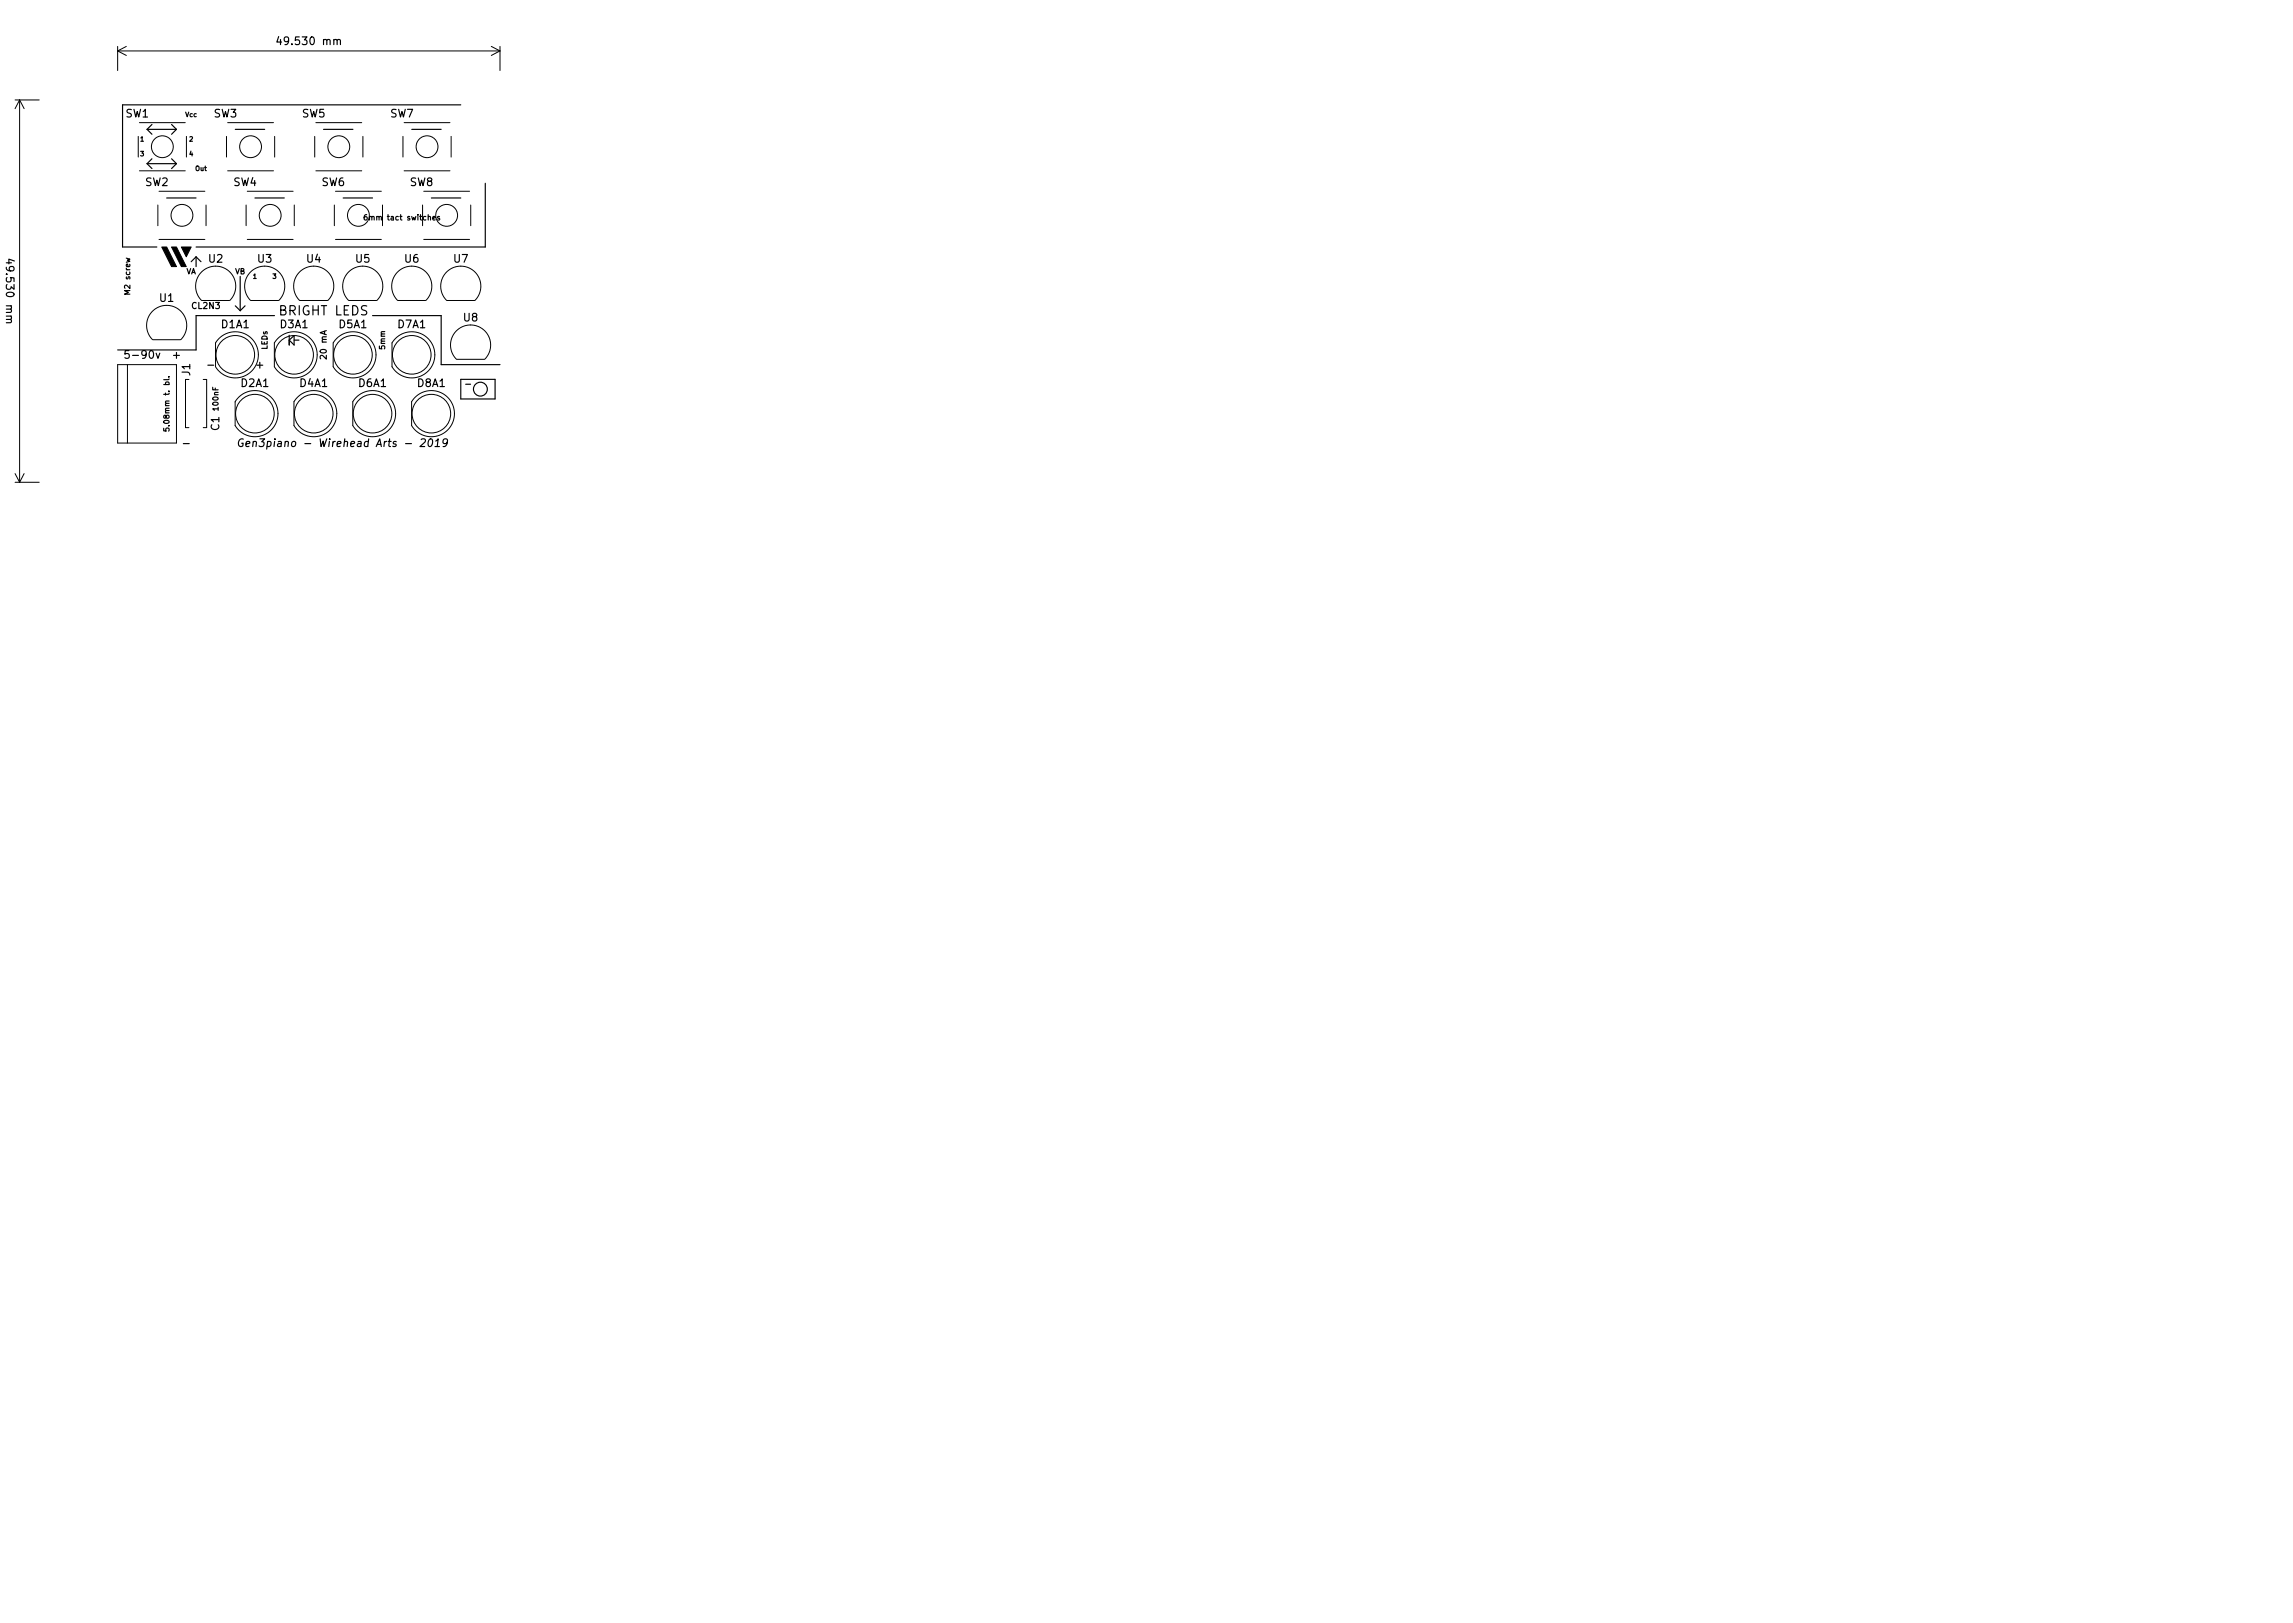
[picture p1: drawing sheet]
<svg xmlns="http://www.w3.org/2000/svg" width="297mm" height="210mm" viewBox="0 0 297 210" stroke-linecap="round" stroke-linejoin="round" font-family="sans-serif">
<defs><g id="words">
<text font-size="1.7" x="36.2" y="40.9">BRIGHT LEDS</text>
<g font-size="1.4">
<text x="36.4" y="5.8">49.530 mm</text>
<text x="16.3" y="15.2">SW1</text>
<text x="27.7" y="15.2">SW3</text>
<text x="39.1" y="15.2">SW5</text>
<text x="50.6" y="15.2">SW7</text>
<text x="18.8" y="24.1">SW2</text>
<text x="30.2" y="24.1">SW4</text>
<text x="41.7" y="24.1">SW6</text>
<text x="53.1" y="24.1">SW8</text>
<text x=".8" y="34.2" transform="rotate(90 .8 34.2)">49.530 mm</text>
<text x="27" y="34">U2</text>
<text x="33.4" y="34">U3</text>
<text x="39.7" y="34">U4</text>
<text x="46.1" y="34">U5</text>
<text x="52.4" y="34">U6</text>
<text x="58.8" y="34">U7</text>
<text x="20.7" y="39.1">U1</text>
<text x="60.1" y="41.6">U8</text>
<text x="16.6" y="46.5">5-90v</text>
<text x="22.5" y="46.5">+</text>
<text x="27.1" y="47.7">-</text>
<text x="28.7" y="42.5">D1A1</text>
<text x="33.2" y="47.7">+</text>
<text x="36.3" y="42.5">D3A1</text>
<text x="43.9" y="42.5">D5A1</text>
<text x="51.6" y="42.5">D7A1</text>
<text x="24.6" y="48.6" transform="rotate(-90 24.6 48.6)">J1</text>
<text x="31.2" y="50.1">D2A1</text>
<text x="38.9" y="50.1">D4A1</text>
<text x="46.5" y="50.1">D6A1</text>
<text x="54.1" y="50.1">D8A1</text>
<text x="23.9" y="57.9">-</text>
<text x="28.4" y="55.7" transform="rotate(-90 28.4 55.7)">C1</text>
<text x="33.3" y="57.9">Gen3piano - Wirehead Arts - 2019</text>
</g>
<g font-size="1.1">
<text x="24.9" y="40">CL2N3</text>
<text x="42.3" y="46.4" transform="rotate(-90 42.3 46.4)">20 mA</text>
</g>
<g font-size="1">
<text x="47.7" y="28.5">6mm tact switches</text>
<text x="24.1" y="35.5">VA</text>
<text x="30.4" y="35.5">VB</text>
<text x="16.9" y="38" transform="rotate(-90 16.9 38)">M2 screw</text>
<text x="34.6" y="45.3" transform="rotate(-90 34.6 45.3)">LEDs</text>
<text x="49.9" y="45.2" transform="rotate(-90 49.9 45.2)">5mm</text>
<text x="28.3" y="53.1" transform="rotate(-90 28.3 53.1)">100nF</text>
<text x="21.9" y="55.3" transform="rotate(-90 21.9 55.3)">5.08mm t. bl.</text>
</g>
<g font-size=".8">
<text x="24" y="15.2">Vcc</text>
<text x="18.2" y="20.2">3</text>
<text x="18.2" y="18.3">1</text>
<text x="24.5" y="20.2">4</text>
<text x="24.5" y="18.3">2</text>
<text x="25.3" y="22.1">Out</text>
<text x="32.8" y="36.1">1</text>
<text x="35.3" y="36.1">3</text>
</g>
</g></defs>
<path d="M21 32h.6l1.3 2.5h-.7zM23.5 32h1.3l-.7 1.3zM22.2 32h.7l1.2 2.5h-.6z" fill="#000" stroke="#000" stroke-width=".13"/>
<g fill="none" stroke="#000" stroke-width=".15">
<path d="M19 16.8l.7 .6M19 16.8h3.9M19.7 16.1l-.7 .7M22.2 16.1l.7 .7M22.9 16.8l-.7 .6M30.5 16.8h3.8M36.1 4.7l-.2 .7h.6M41.9 16.8h3.8M43.7 5.3l.1-.2 .3 .1v.6M53.3 16.8h3.8M59.7 13.6h-43.8v18.4h4.4M1.9 33.8l-.7-.2v.6"/>
<path d="M19 21.2l.7 .6M19 21.2h3.9M19.7 20.6l-.7 .6M21.6 25.6h3.8M22.2 20.6l.7 .6M22.9 21.2l-.7 .6M25.4 33.3l.6 .6M25.4 33.3l-.6 .6M25.4 33.3v1.2M30.5 39.6l.6 .7M31.1 35.8v4.5M31.7 39.6l-.6 .7"/>
<path d="M33 25.6h3.8M44.4 25.6h3.9M47.5 27.8h-.2l-.1 .2v.4l.1 .1 .2-.1v-.3h-.2l-.1 .1M55.9 25.6h3.8M56.9 28.1l-.1-.1-.1 .1v.1l.2 .1v.2h-.2M62.9 23.7v8.3h-37.5M1.3 41.4l.2 .1-.1 .3h-.6M16.7 45.4h-.5v.5l.1-.1h.4v.2v.3l-.1 .1-.4-.1M20.2 45.8l.3 .6 .2-.6M21.2 55.5v.3l.3 .1v-.4h.3l.1 .1-.1 .3M21.8 48.8h.1M21.9 49.1l-.1 .1h-.6"/>
<path d="M31.5 56.9a.51 .51 0 0 0-.6 .3 .51 .51 0 0 0 .3 .7l.3-.1v-.4h-.2M31.9 57.5l.5-.1-.1-.2h-.3l-.2 .5 .2 .2 .3-.1M32.8 57.3l.2-.1h.2v.7M32.8 57.2l-.1 .7M35.6 40.9h-10.2v4.4h-10.2M37.5 44.1l.6-.6v1.2zM37.5 43.4v1.3M38.1 44.1h.6M48.3 40.9h8.8v6.3h7.7M56.3 57.9h.6M56.4 57.1l.4-.2-.2 1M57.9 57.3l-.2 .2-.2-.1-.1-.1 .1-.4h.3h.1a.74 .74 0 0 1-.3 1h-.2"/>
<path d="M59.7 49.1h4.4v2.6h-4.4zM60.3 49.8h.7"/>
<circle cx="62.2" cy="50.4" r=".9"/>
</g>
<g fill="none" stroke="#000" stroke-width=".13">
<path d="M2 12.9h3.1M2.5 12.9v49.6M2.5 12.9l-.5 1.2M2.5 12.9l.6 1.2M15.2 6.6h49.6M15.2 6v3.1M15.2 6.6l1.2 .6M16.4 6l-1.2 .6M17.9 17.7v2.6M18.1 15.9h5.9M24.1 17.7v2.6M29.3 17.7v2.6"/>
<path d="M29.5 15.9h5.9M35.6 17.7v2.6M40.8 17.7v2.6M40.9 15.9h6M47 17.7v2.6M52.2 17.7v2.6M52.3 15.9h6M58.4 17.7v2.6M63.6 6l1.2 .6M64.8 6v3.1M64.8 6.6l-1.2 .6M18.1 22.1h5.9"/>
<path d="M20.4 26.6v2.6M20.6 24.8h5.9M20.6 31h5.9M26.1 38.9a2.6 2.6 0 0 1 0-3.7 2.6 2.6 0 0 1 3.7 0 2.6 2.6 0 0 1 0 3.7M26.1 38.9h3.6M26.7 26.6v2.6M29.5 22.1h5.9M31.9 26.6v2.6M32 24.8h6M32 31h6M32.5 38.9a2.6 2.6 0 0 1 0-3.7 2.6 2.6 0 0 1 3.6 0 2.6 2.6 0 0 1 0 3.7M32.5 38.9h3.6"/>
<path d="M38.1 26.6v2.6M38.8 38.9a2.6 2.6 0 0 1 0-3.7 2.6 2.6 0 0 1 3.7 0 2.6 2.6 0 0 1 0 3.7M38.8 38.9h3.6M40.9 22.1h6M43.3 26.6v2.6M43.5 24.8h5.9M43.5 31h5.9M45.2 38.9a2.6 2.6 0 0 1 0-3.7 2.6 2.6 0 0 1 3.6 0 2.6 2.6 0 0 1 0 3.7M45.2 38.9h3.6M49.6 26.6v2.6M51.5 38.9a2.6 2.6 0 0 1 0-3.7 2.6 2.6 0 0 1 3.7 0 2.6 2.6 0 0 1 0 3.7M51.5 38.9h3.6"/>
<path d="M52.3 22.1h6M54.7 26.6v2.6M54.9 24.8h5.9M54.9 31h5.9M57.9 38.9a2.6 2.6 0 0 1 0-3.7 2.6 2.6 0 0 1 3.6 0 2.6 2.6 0 0 1 0 3.7M57.9 38.9h3.6M61 26.6v2.6M15.2 47.2h7.7v10.2h-7.7zM16.5 47.2v10.2M19.8 44a2.6 2.6 0 0 1 0-3.7 2.6 2.6 0 0 1 3.6 0 2.6 2.6 0 0 1 0 3.7M19.8 44h3.6M24.5 49.2h-.5v6.2h.5"/>
<path d="M26.3 49.2h.5v6.2h-.5M28.4 43.9a2.99 2.99 0 0 1 4.4 .1 2.99 2.99 0 0 1-.6 4.4 2.99 2.99 0 0 1-4.3-.9v-3.1zM30.9 51.5a2.99 2.99 0 0 1 4.4 .2 2.99 2.99 0 0 1-.5 4.3 2.99 2.99 0 0 1-4.3-.9v-3.1zM36 43.9a2.99 2.99 0 0 1 4.4 .1 2.99 2.99 0 0 1-.6 4.4 2.99 2.99 0 0 1-4.3-.9v-3.1zM38.5 51.5a2.99 2.99 0 0 1 4.4 .2 2.99 2.99 0 0 1-.5 4.3 2.99 2.99 0 0 1-4.3-.9v-3.1zM43.6 43.9a2.99 2.99 0 0 1 4.4 .1 2.99 2.99 0 0 1-.5 4.4 2.99 2.99 0 0 1-4.3-.9v-3.1zM46.1 51.5a2.99 2.99 0 0 1 4.4 .2 2.99 2.99 0 0 1-.5 4.3 2.99 2.99 0 0 1-4.3-.9v-3.1zM51.2 43.9a2.99 2.99 0 0 1 4.4 .1 2.99 2.99 0 0 1-.5 4.4 2.99 2.99 0 0 1-4.3-.9v-3.1zM53.8 51.5a2.99 2.99 0 0 1 4.4 .2 2.99 2.99 0 0 1-.6 4.3 2.99 2.99 0 0 1-4.3-.9v-3.1zM59.1 46.5a2.6 2.6 0 0 1 0-3.6 2.6 2.6 0 0 1 3.7 0 2.6 2.6 0 0 1 0 3.6M59.2 46.5h3.6M2 62.5h3.1"/>
<path d="M2 61.4l.5 1.1M3.1 61.4l-.6 1.1"/>
<circle cx="21" cy="19" r="1.41"/>
<circle cx="32.5" cy="19" r="1.41"/>
<circle cx="43.9" cy="19" r="1.41"/>
<circle cx="55.3" cy="19" r="1.41"/>
<circle cx="23.6" cy="27.9" r="1.41"/>
<circle cx="35" cy="27.9" r="1.41"/>
<circle cx="46.4" cy="27.9" r="1.41"/>
<circle cx="57.9" cy="27.9" r="1.41"/>
<circle cx="30.5" cy="46" r="2.5"/>
<circle cx="33" cy="53.6" r="2.5"/>
<circle cx="38.1" cy="46" r="2.5"/>
<circle cx="40.6" cy="53.6" r="2.5"/>
<circle cx="45.7" cy="46" r="2.5"/>
<circle cx="48.3" cy="53.6" r="2.5"/>
<circle cx="53.3" cy="46" r="2.5"/>
<circle cx="55.9" cy="53.6" r="2.5"/>
</g>
<use href="#words"/>
</svg>
